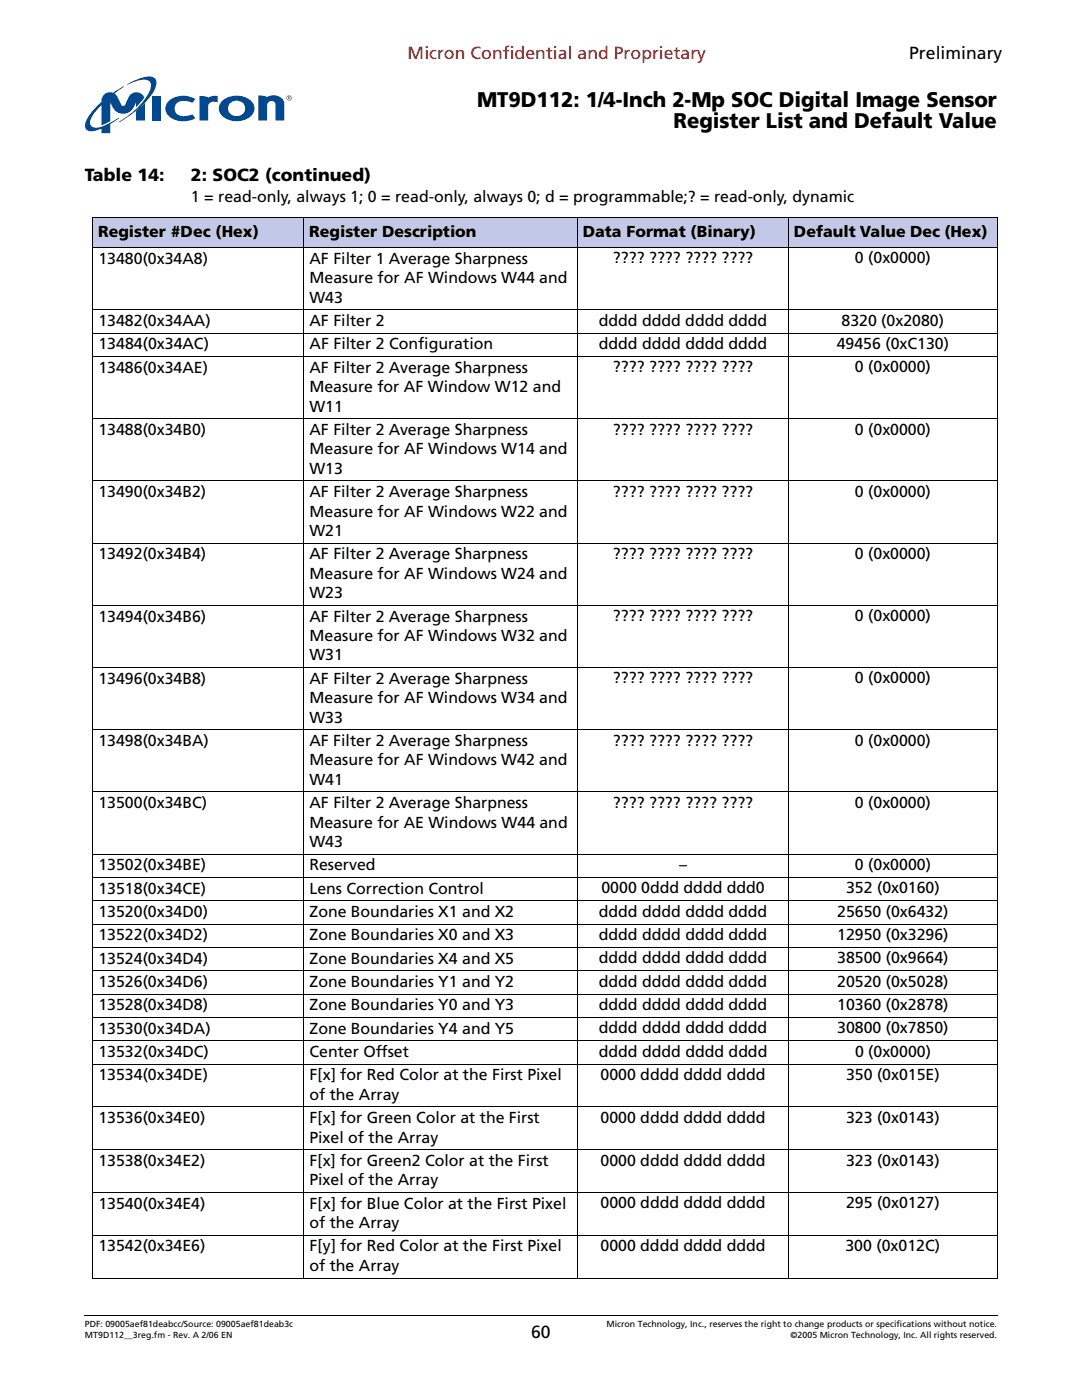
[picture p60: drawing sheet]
<svg xmlns="http://www.w3.org/2000/svg" width="216mm" height="279mm" viewBox="0 0 216 279" stroke-linecap="round" stroke-linejoin="round" font-family="sans-serif">
<defs><g id="words">
<g font-size="4.2">
<text x="95.2" y="21.3">MT9D112: 1/4-Inch 2-Mp SOC Digital Image Sensor</text>
<text x="134.4" y="25.5">Register List and Default Value</text>
</g>
<text font-size="3.5" fill="#f00" x="81.3" y="11.7">Micron Confidential and Proprietary</text>
<g font-size="3.5">
<text x="181.4" y="11.7">Preliminary</text>
<text x="16.9" y="36.2">Table 14:</text>
<text x="38.1" y="36.2">2: SOC2 (continued)</text>
<text x="106" y="267">60</text>
</g>
<g font-size="3.2">
<text x="38.1" y="40.2">1 = read-only, always 1; 0 = read-only, always 0; d = programmable;? = read-only, dynamic</text>
<text x="19.6" y="47.3">Register #Dec (Hex)</text>
<text x="61.7" y="47.3">Register Description</text>
<text x="116.3" y="47.3">Data Format (Binary)</text>
<text x="158.4" y="47.3">Default Value Dec (Hex)</text>
<text x="19.6" y="52.6">13480(0x34A8)</text>
<text x="61.8" y="52.6">AF Filter 1 Average Sharpness</text>
<text x="122.3" y="52.6">???? ???? ???? ????</text>
<text x="170.6" y="52.6">0 (0x0000)</text>
<text x="61.7" y="56.5">Measure for AF Windows W44 and</text>
<text x="19.6" y="65">13482(0x34AA)</text>
<text x="61.7" y="60.4">W43</text>
<text x="61.8" y="65">AF Filter 2</text>
<text x="119.5" y="65">dddd dddd dddd dddd</text>
<text x="167.9" y="65">8320 (0x2080)</text>
<text x="19.6" y="69.7">13484(0x34AC)</text>
<text x="61.8" y="69.7">AF Filter 2 Configuration</text>
<text x="119.5" y="69.6">dddd dddd dddd dddd</text>
<text x="167" y="69.6">49456 (0xC130)</text>
<text x="19.6" y="74.4">13486(0x34AE)</text>
<text x="61.8" y="74.4">AF Filter 2 Average Sharpness</text>
<text x="122.3" y="74.3">???? ???? ???? ????</text>
<text x="170.6" y="74.3">0 (0x0000)</text>
<text x="61.7" y="78.3">Measure for AF Window W12 and</text>
<text x="61.7" y="82.1">W11</text>
<text x="19.6" y="86.8">13488(0x34B0)</text>
<text x="61.8" y="86.8">AF Filter 2 Average Sharpness</text>
<text x="122.3" y="86.7">???? ???? ???? ????</text>
<text x="170.6" y="86.7">0 (0x0000)</text>
<text x="61.7" y="90.7">Measure for AF Windows W14 and</text>
<text x="61.7" y="94.6">W13</text>
<text x="19.6" y="99.2">13490(0x34B2)</text>
<text x="61.8" y="99.2">AF Filter 2 Average Sharpness</text>
<text x="122.3" y="99.1">???? ???? ???? ????</text>
<text x="170.6" y="99.1">0 (0x0000)</text>
<text x="61.7" y="103.1">Measure for AF Windows W22 and</text>
<text x="61.7" y="107">W21</text>
<text x="19.6" y="111.6">13492(0x34B4)</text>
<text x="61.8" y="111.6">AF Filter 2 Average Sharpness</text>
<text x="122.3" y="111.5">???? ???? ???? ????</text>
<text x="170.6" y="111.5">0 (0x0000)</text>
<text x="61.7" y="115.5">Measure for AF Windows W24 and</text>
<text x="61.7" y="119.4">W23</text>
<text x="19.6" y="124">13494(0x34B6)</text>
<text x="61.8" y="124">AF Filter 2 Average Sharpness</text>
<text x="122.3" y="124">???? ???? ???? ????</text>
<text x="170.6" y="124">0 (0x0000)</text>
<text x="61.7" y="127.9">Measure for AF Windows W32 and</text>
<text x="61.7" y="131.8">W31</text>
<text x="19.6" y="136.5">13496(0x34B8)</text>
<text x="61.8" y="136.5">AF Filter 2 Average Sharpness</text>
<text x="122.3" y="136.4">???? ???? ???? ????</text>
<text x="170.6" y="136.4">0 (0x0000)</text>
<text x="61.7" y="140.3">Measure for AF Windows W34 and</text>
<text x="19.6" y="148.9">13498(0x34BA)</text>
<text x="61.7" y="144.2">W33</text>
<text x="61.8" y="148.9">AF Filter 2 Average Sharpness</text>
<text x="122.3" y="148.8">???? ???? ???? ????</text>
<text x="170.6" y="148.8">0 (0x0000)</text>
<text x="61.7" y="152.8">Measure for AF Windows W42 and</text>
<text x="19.6" y="161.3">13500(0x34BC)</text>
<text x="61.7" y="156.6">W41</text>
<text x="61.8" y="161.3">AF Filter 2 Average Sharpness</text>
<text x="122.3" y="161.2">???? ???? ???? ????</text>
<text x="170.6" y="161.2">0 (0x0000)</text>
<text x="61.7" y="165.2">Measure for AE Windows W44 and</text>
<text x="19.6" y="173.7">13502(0x34BE)</text>
<text x="61.7" y="173.7">Reserved</text>
<text x="61.7" y="169.1">W43</text>
<text x="135.5" y="173.6">–</text>
<text x="170.6" y="173.6">0 (0x0000)</text>
<text x="19.6" y="178.4">13518(0x34CE)</text>
<text x="61.7" y="178.4">Lens Correction Control</text>
<text x="120" y="178.3">0000 0ddd dddd ddd0</text>
<text x="168.8" y="178.3">352 (0x0160)</text>
<text x="19.6" y="183">13520(0x34D0)</text>
<text x="61.8" y="183">Zone Boundaries X1 and X2</text>
<text x="119.5" y="182.9">dddd dddd dddd dddd</text>
<text x="167" y="182.9">25650 (0x6432)</text>
<text x="19.6" y="187.7">13522(0x34D2)</text>
<text x="61.8" y="187.7">Zone Boundaries X0 and X3</text>
<text x="119.5" y="187.6">dddd dddd dddd dddd</text>
<text x="167" y="187.6">12950 (0x3296)</text>
<text x="19.6" y="192.3">13524(0x34D4)</text>
<text x="19.6" y="197">13526(0x34D6)</text>
<text x="61.8" y="192.3">Zone Boundaries X4 and X5</text>
<text x="61.8" y="197">Zone Boundaries Y1 and Y2</text>
<text x="119.5" y="192.3">dddd dddd dddd dddd</text>
<text x="119.5" y="196.9">dddd dddd dddd dddd</text>
<text x="167" y="192.3">38500 (0x9664)</text>
<text x="167" y="196.9">20520 (0x5028)</text>
<text x="19.6" y="201.7">13528(0x34D8)</text>
<text x="61.8" y="201.7">Zone Boundaries Y0 and Y3</text>
<text x="119.5" y="201.6">dddd dddd dddd dddd</text>
<text x="167" y="201.6">10360 (0x2878)</text>
<text x="19.6" y="206.3">13530(0x34DA)</text>
<text x="61.8" y="206.3">Zone Boundaries Y4 and Y5</text>
<text x="119.5" y="206.2">dddd dddd dddd dddd</text>
<text x="167" y="206.2">30800 (0x7850)</text>
<text x="19.6" y="211">13532(0x34DC)</text>
<text x="19.6" y="215.6">13534(0x34DE)</text>
<text x="61.8" y="211">Center Offset</text>
<text x="61.8" y="215.6">F[x] for Red Color at the First Pixel</text>
<text x="119.5" y="210.9">dddd dddd dddd dddd</text>
<text x="119.8" y="215.5">0000 dddd dddd dddd</text>
<text x="168.8" y="215.5">350 (0x015E)</text>
<text x="170.6" y="210.9">0 (0x0000)</text>
<text x="61.7" y="219.5">of the Array</text>
<text x="19.6" y="224.2">13536(0x34E0)</text>
<text x="61.8" y="224.2">F[x] for Green Color at the First</text>
<text x="119.8" y="224.1">0000 dddd dddd dddd</text>
<text x="168.8" y="224.1">323 (0x0143)</text>
<text x="19.6" y="232.7">13538(0x34E2)</text>
<text x="61.7" y="228">Pixel of the Array</text>
<text x="61.8" y="232.7">F[x] for Green2 Color at the First</text>
<text x="119.8" y="232.6">0000 dddd dddd dddd</text>
<text x="168.8" y="232.6">323 (0x0143)</text>
<text x="61.7" y="236.6">Pixel of the Array</text>
<text x="19.6" y="241.2">13540(0x34E4)</text>
<text x="61.7" y="245.1">of the Array</text>
<text x="61.8" y="241.2">F[x] for Blue Color at the First Pixel</text>
<text x="119.8" y="241.2">0000 dddd dddd dddd</text>
<text x="168.8" y="241.2">295 (0x0127)</text>
<text x="19.6" y="249.8">13542(0x34E6)</text>
<text x="61.8" y="249.8">F[y] for Red Color at the First Pixel</text>
<text x="119.8" y="249.7">0000 dddd dddd dddd</text>
<text x="168.7" y="249.7">300 (0x012C)</text>
<text x="61.7" y="253.7">of the Array</text>
</g>
<g font-size="1.8">
<text x="16.9" y="264.9">PDF: 09005aef81deabcc/Source: 09005aef81deab3c</text>
<text x="16.9" y="267">MT9D112__3reg.fm - Rev. A 2/06 EN</text>
<text x="121" y="264.9">Micron Technology, Inc., reserves the right to change products or specifications without notice.</text>
<text x="157.8" y="267">©2005 Micron Technology, Inc. All rights reserved.</text>
</g>
</g></defs>
<path d="M16.8 262.4l.1 .2z" fill="#000"/>
<path d="M16.9 262.5h182.2" fill="none" stroke="#000" stroke-width=".2"/>
<g fill="#fff">
<path d="M16.9 28h182.1v1.7h-182.1z"/>
<path d="M16.9 15.3h41.5v11.3h-41.5z"/>
</g>
<g fill="#004990">
<path d="M33.8 20a4.6 4.6 0 0 1 5.2-.2l-.6 .7a2.9 2.9 0 0 0-3.3 .3 1.6 1.6 0 0 0 .1 1.8 1.6 1.6 0 0 0 1.8 .6l1.4-.4 .6 .8a4.7 4.7 0 0 1-5.6-.8 2.01 2.01 0 0 1 .4-2.8z"/>
<path d="M51.5 19.1a2.24 2.24 0 0 1 1.8 .3l.6-.3a2.42 2.42 0 0 1 2.7 1.1l.1 3.9h-1.7v-3.3a.85 .85 0 0 0-1-.7 .85 .85 0 0 0-.7 .9v3.1h-1.8z"/>
<path d="M30.4 19.2h1.7v4.9h-1.7z"/>
<path d="M39.8 19.2l1.3 .1 .4 .2 1-.4 1 .1v1.2l-.5-.1a1.18 1.18 0 0 0-1.5 .8v3h-1.7z"/>
<path d="M27.1 22.1l1.8-1.6v3.6h-1.8z"/>
<path d="M46.1 20.5a1.68 1.68 0 0 1 2.1-.1 1.68 1.68 0 0 1 .5 2.1 1.69 1.69 0 0 1-2.3 .5 1.69 1.69 0 0 1-.6-2.2zM44.5 20a2.11 2.11 0 0 0 .5 3.7 4.4 4.4 0 0 0 5.4-.9 2.13 2.13 0 0 0-1-3.2 4.6 4.6 0 0 0-4.9 .4z"/>
</g>
<path d="M25.4 16.8a9.2 9.2 0 0 1 4.9-1.5 1.26 1.26 0 0 1 .8 1.8 14 14 0 0 1-4.9 5.7l-2.5 1.6 .4-.4a14.8 14.8 0 0 0 5.9-6.3 1.22 1.22 0 0 0-.1-1.3 1.22 1.22 0 0 0-1.3-.5l-1.2 .2-2 .8z" fill="#00817a"/>
<g fill="#004990">
<path d="M20.7 18.9a2.18 2.18 0 0 1 1.9-.4l2.1-1.3-1.9 1.5 .7 .7 .8 1.6 .4 .1 .3-.2a3.3 3.3 0 0 1 1.5-2.3 1.55 1.55 0 0 1 2.2 1l-1.6 1.8v-1a2.8 2.8 0 0 1-2.5 2.3 2.35 2.35 0 0 1-2.2-1.5l-.4-.8v3.8l-1.8 .8v-4.1l-.7 .8a5 5 0 0 0-1.5 3 1.14 1.14 0 0 0 1.4 .8 18 18 0 0 0 4.4-2l-1.8 1.3v1.8h-1.8v-.9a3.7 3.7 0 0 1-2.8 .3 1.36 1.36 0 0 1-.2-1.8 11.1 11.1 0 0 1 3-3.9 1.78 1.78 0 0 1 .5-1.4z"/>
<path d="M57.1 19.6a.55 .55 0 0 1 1.1 0 .55 .55 0 0 1-1.1 0zM57.2 19.6a.45 .45 0 0 0 .9 0 .45 .45 0 0 0-.9 0zM57.5 19.2l.4 .1-.1 .3 .2 .3-.3-.3-.2 .3zM57.6 19.3v.2h.2v-.2z"/>
</g>
<g fill="#c2c8e8">
<path d="M18.5 43.4h42.1v6h-42.1z"/>
<path d="M60.6 43.4h54.7v6h-54.7z"/>
<path d="M115.3 43.4h42.1v6h-42.1z"/>
<path d="M157.4 43.4h41.6v6h-41.6z"/>
</g>
<g fill="none" stroke="#000" stroke-width=".2">
<path d="M18.4 43.4h180.7M18.4 49.4h180.7M18.5 43.5v211.5M60.6 43.3v211.8M115.3 43.3v211.8M157.4 43.3v211.8M199 43.5v211.5M18.4 61.8h180.7M18.4 66.5h180.7M18.4 71.1h180.7M18.4 83.5h180.7M18.4 95.9h180.7"/>
<path d="M18.4 108.4h180.7M18.4 120.8h180.7M18.4 133.2h180.7M18.4 145.6h180.7M18.4 158.1h180.7M18.4 170.5h180.7M18.4 175.1h180.7M18.4 179.8h180.7M18.4 184.4h180.7M18.4 189.1h180.7M18.4 193.7h180.7M18.4 198.4h180.7"/>
<path d="M18.4 203.1h180.7M18.4 207.7h180.7M18.4 212.4h180.7M18.4 220.9h180.7M18.4 229.4h180.7M18.4 238h180.7M18.4 246.5h180.7M18.4 255.1h180.7"/>
</g>
<use href="#words"/>
</svg>
